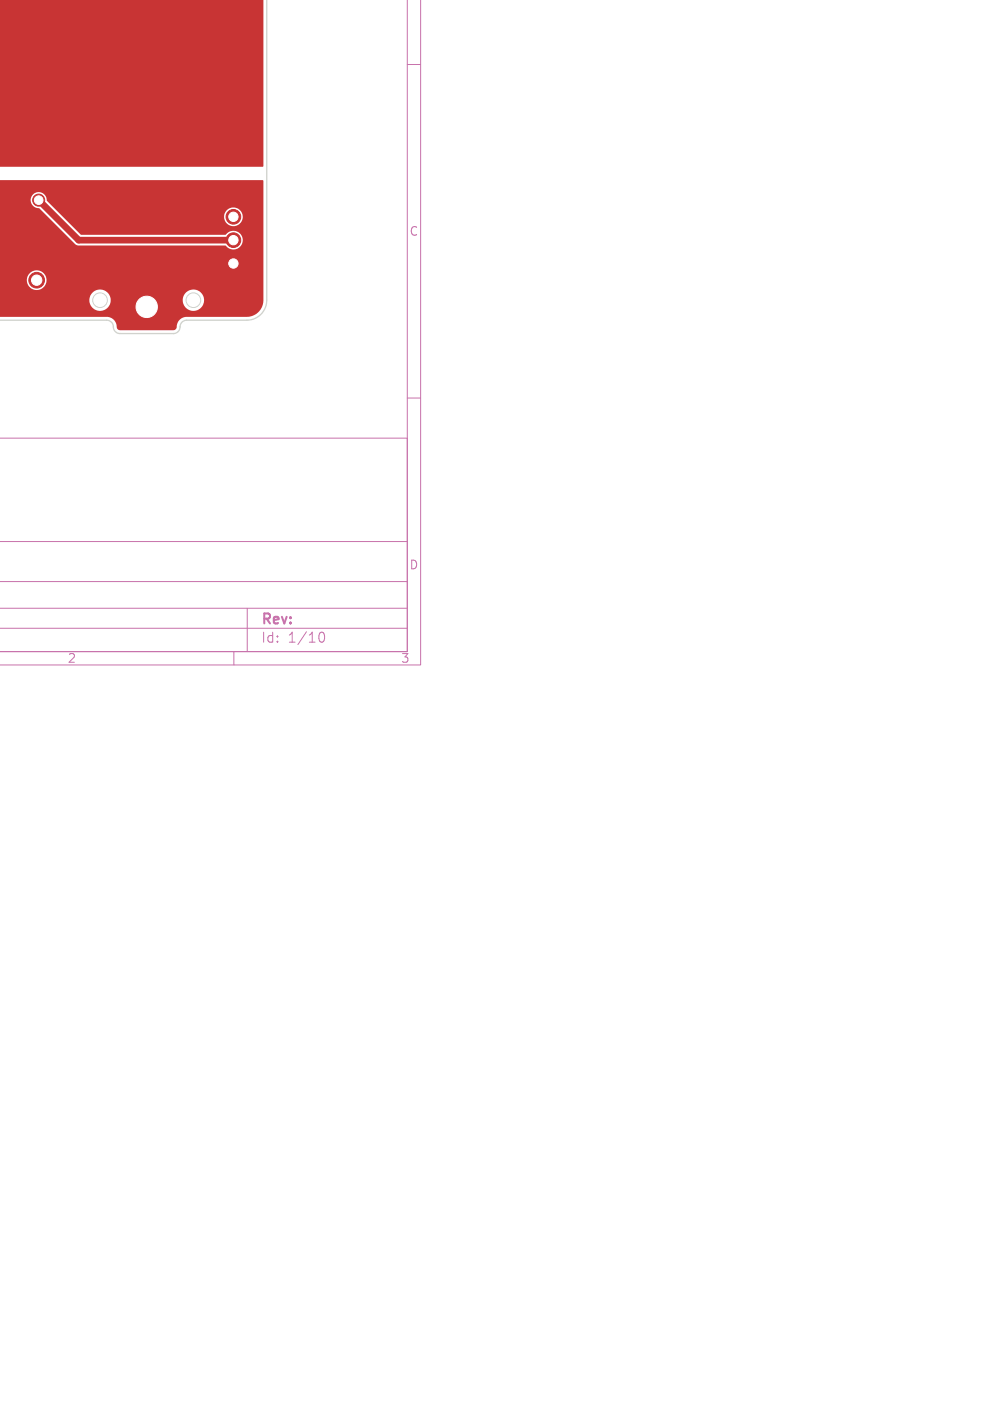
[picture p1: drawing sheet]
<svg xmlns="http://www.w3.org/2000/svg" width="148mm" height="210mm" viewBox="0 0 148 210" stroke-linecap="round" stroke-linejoin="round" font-family="sans-serif">
<defs><g id="words">
<g font-size="2.1" fill="#c872ab">
<text x="39.1" y="94">Rev:</text>
<text x="39.1" y="96.6">Id:</text>
<text x="43.2" y="96.6">1/10</text>
</g>
<g font-size="1.8" fill="#c872ab">
<text x="61.3" y="35.5">C</text>
<text x="61.3" y="85.5">D</text>
<text x="10.1" y="99.6">2</text>
<text x="60.1" y="99.6">3</text>
</g>
</g></defs>
<path d="M61.1 0v97.7h-61.2h61.2v-32h-61.1M63.1 0v99.7h-63.1M61.1 9.7h2M61.1 59.7h2M0 94.2h61.1M0 91.2h61.1M0 87.2h61.1M0 81.2h61.1M35.1 97.7v2M37.1 91.2v6.5M47.8 95.3a.55 .55 0 0 1 .4-.5h.1a.94 .94 0 0 1 0 1.5h-.1a.55 .55 0 0 1-.4-.6" fill="none" stroke="#c872ab" stroke-width=".15"/>
<g fill="#c83434" stroke="#c83434" stroke-width=".15">
<path d="M17.4 27.4h3.1l.2 .2v1.2l-.3 .1h-2.9l-.2-.2z"/>
<path d="M17.4 23.1h3.1l.2 .2v1.2l-.3 .2-2.9-.1-.2-.2z"/>
<circle cx="5.8" cy="30" r=".9"/>
<circle cx="35" cy="39.5" r="1.1"/>
<circle cx="35" cy="36" r="1.1"/>
<circle cx="35" cy="32.5" r="1.1"/>
<circle cx="5.5" cy="42" r="1.17"/>
<circle cx="22" cy="46" r="3.2"/>
</g>
<path d="M5.8 30l6 6h23.2" fill="none" stroke="#c83434" stroke-width="1"/>
<g fill="#c83434">
<path d="M-.1 27h39.5l.1 18a2.5 2.5 0 0 1-2.5 2.5h-9.3a2.01 2.01 0 0 0-1.3 1.8l-.4 .2h-8a.52 .52 0 0 1-.5-.6 1.5 1.5 0 0 0-1.4-1.4h-16.2v-2.6h13.5a1.61 1.61 0 0 0 1.6 1.7 1.61 1.61 0 0 0 1.6-1.7h10.8v.2a1.61 1.61 0 0 0 2.4 1.3 1.61 1.61 0 0 0 0-2.8 1.61 1.61 0 0 0-2.4 1.3h-10.8v-.3a1.61 1.61 0 0 0-1.7-1.2 1.61 1.61 0 0 0-1.5 1.5h-13.5v-14.2v13.1v-1.9h4.1a1.48 1.48 0 0 0 2.1 1.5 1.48 1.48 0 0 0 .4-2.5 1.48 1.48 0 0 0-2.4 .8l-.1 .2h-4.1v-12h4.7a1.28 1.28 0 0 0 1.3 1.3l5.4 5.4 .3 .2h22.3a1.42 1.42 0 0 0 2.1 .2 1.42 1.42 0 0 0-.1-2.1 1.42 1.42 0 0 0-2.1 .3h-21.6l-2.9-2.8h24.3v.2a1.4 1.4 0 0 0 2.1 1.1 1.4 1.4 0 0 0 0-2.4 1.4 1.4 0 0 0-2.1 1.1h-24.3l-2.3-2.3a1.22 1.22 0 0 0-1.1-1.3 1.22 1.22 0 0 0-1.3 1.1h-4.7z"/>
<path d="M-.1 -.1h38.9h-38.9h36.5h-36.5h1h-1v16.3v-16.3v8.3v-8.3h39.6v25l-39.6 .1v24.5z"/>
</g>
<path d="M40 0v45a3 3 0 0 1-3 3h-9a1.16 1.16 0 0 0-1.1 1.3l-.3 .5-.5 .2h-8.1a1.16 1.16 0 0 1-1.1-1.3l-.3-.5-.6-.2h-16.1" fill="none" stroke="#d0d2cd" stroke-width=".2"/>
<g fill="none" stroke="#d0d2cd" stroke-width=".15">
<circle cx="15" cy="45" r="1.1"/>
<circle cx="29" cy="45" r="1.1"/>
</g>
<g fill="#fff" stroke="#fff" stroke-width=".15">
<circle cx="5.8" cy="30" r=".65"/>
<circle cx="35" cy="39.5" r=".7"/>
<circle cx="35" cy="36" r=".7"/>
<circle cx="35" cy="32.5" r=".7"/>
<circle cx="5.5" cy="42" r=".77"/>
<circle cx="22" cy="46" r="1.6"/>
</g>
<use href="#words"/>
</svg>
